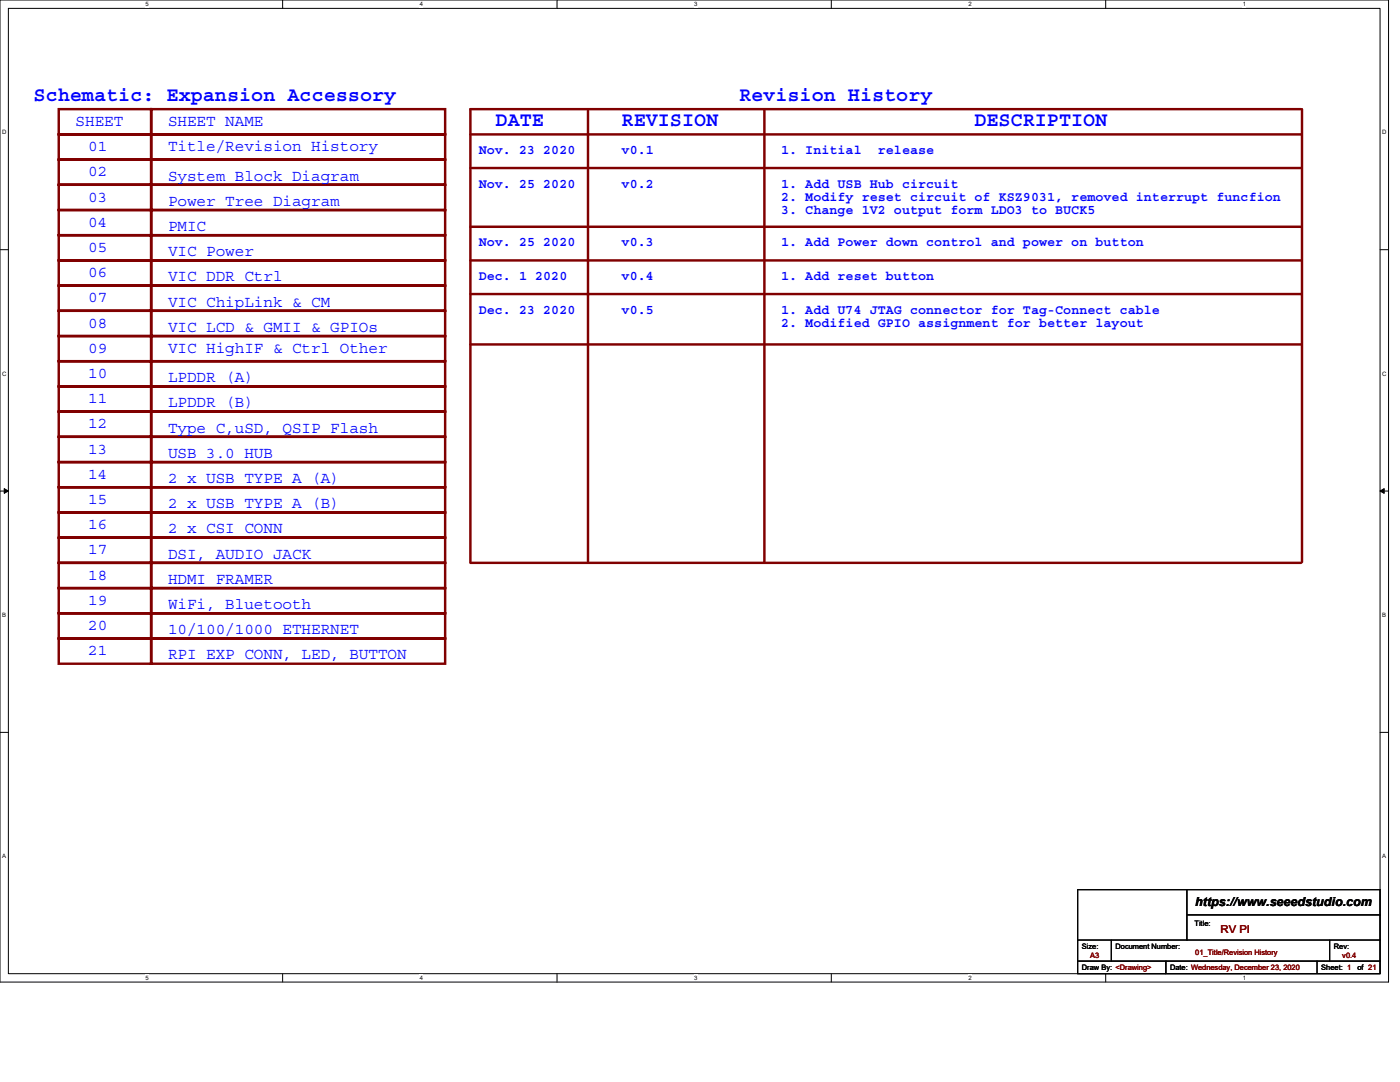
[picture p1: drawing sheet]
<svg xmlns="http://www.w3.org/2000/svg" width="279mm" height="216mm" viewBox="0 0 279 216" stroke-linecap="round" stroke-linejoin="round" font-family="sans-serif">
<defs><g id="words">
<g font-size="4" fill="#00f">
<text x="6.7" y="20.2">Schematic: Expansion Accessory</text>
<text x="147.5" y="20.2">Revision History</text>
<text x="98.9" y="25.2">DATE</text>
<text x="124.1" y="25.2">REVISION</text>
<text x="194.5" y="25.2">DESCRIPTION</text>
</g>
<g font-size="3.2" fill="#00f">
<text x="15.1" y="25.1">SHEET</text>
<text x="33.5" y="25.1">SHEET NAME</text>
<text x="17.6" y="35.2">02</text>
<text x="17.6" y="30.2">01</text>
<text x="33.5" y="30.2">Title/Revision History</text>
<text x="17.6" y="40.2">03</text>
<text x="33.5" y="36">System Block Diagram</text>
<text x="33.5" y="41">Power Tree Diagram</text>
<text x="17.6" y="45.2">04</text>
<text x="33.5" y="46.1">PMIC</text>
<text x="17.6" y="50.3">05</text>
<text x="33.5" y="51.1">VIC Power</text>
<text x="17.6" y="55.3">06</text>
<text x="33.5" y="56.1">VIC DDR Ctrl</text>
<text x="17.6" y="60.3">07</text>
<text x="17.6" y="65.4">08</text>
<text x="33.5" y="61.2">VIC ChipLink &amp; CM</text>
<text x="17.6" y="70.4">09</text>
<text x="33.5" y="66.2">VIC LCD &amp; GMII &amp; GPIOs</text>
<text x="33.5" y="70.4">VIC HighIF &amp; Ctrl Other</text>
<text x="17.6" y="75.4">10</text>
<text x="33.5" y="76.3">LPDDR (A)</text>
<text x="17.6" y="80.5">11</text>
<text x="33.5" y="81.3">LPDDR (B)</text>
<text x="17.6" y="85.5">12</text>
<text x="33.5" y="86.3">Type C,uSD, QSIP Flash</text>
<text x="17.6" y="95.5">14</text>
<text x="17.6" y="90.5">13</text>
<text x="33.5" y="91.3">USB 3.0 HUB</text>
<text x="17.6" y="100.6">15</text>
<text x="33.5" y="101.4">2 x USB TYPE A (B)</text>
<text x="33.5" y="96.4">2 x USB TYPE A (A)</text>
<text x="17.6" y="105.6">16</text>
<text x="33.5" y="106.4">2 x CSI CONN</text>
<text x="17.6" y="110.6">17</text>
<text x="33.5" y="111.5">DSI, AUDIO JACK</text>
<text x="17.6" y="115.7">18</text>
<text x="33.5" y="116.5">HDMI FRAMER</text>
<text x="17.6" y="120.7">19</text>
<text x="17.6" y="125.7">20</text>
<text x="33.5" y="121.5">WiFi, Bluetooth</text>
<text x="17.6" y="130.7">21</text>
<text x="33.5" y="131.6">RPI EXP CONN, LED, BUTTON</text>
<text x="33.5" y="126.6">10/100/1000 ETHERNET</text>
</g>
<g font-size="2.7" fill="#00f">
<text x="95.5" y="30.7">Nov. 23 2020</text>
<text x="124.1" y="30.7">v0.1</text>
<text x="155.9" y="30.7">1. Initial</text>
<text x="175.2" y="30.7">release</text>
<text x="95.5" y="37.4">Nov. 25 2020</text>
<text x="124.1" y="37.4">v0.2</text>
<text x="155.9" y="37.4">1. Add USB Hub circuit</text>
<text x="155.9" y="40.1">2. Modify reset circuit of KSZ9031, removed interrupt funcfion</text>
<text x="155.9" y="42.8">3. Change 1V2 output form LDO3 to BUCK5</text>
<text x="95.5" y="49.2">Nov. 25 2020</text>
<text x="124.1" y="49.2">v0.3</text>
<text x="155.9" y="49.2">1. Add Power down control and power on button</text>
<text x="95.5" y="55.9">Dec. 1 2020</text>
<text x="124.1" y="55.9">v0.4</text>
<text x="155.9" y="55.9">1. Add reset button</text>
<text x="95.5" y="62.6">Dec. 23 2020</text>
<text x="124.1" y="62.6">v0.5</text>
<text x="155.9" y="65.3">2. Modified GPIO assignment for better layout</text>
<text x="155.9" y="62.6">1. Add U74 JTAG connector for Tag-Connect cable</text>
</g>
<text font-size="2.5" x="238.5" y="180.8">https://www.seeedstudio.com</text>
<text font-size="2.2" fill="#800000" x="243.6" y="186.2">RV PI</text>
<g font-size="1.5">
<text x="238.4" y="184.7">Title:</text>
<text x="215.9" y="189.3">Size:</text>
<text x="222.6" y="189.3">Document Number:</text>
<text x="266.2" y="189.3">Rev:</text>
<text x="215.9" y="193.6">Draw By: &lt;Drawing&gt;</text>
<text x="233.5" y="193.6">Date: Wednesday, December 23, 2020</text>
<text x="263.7" y="193.6">Sheet: 1</text>
<text x="270.9" y="193.6">of 21</text>
</g>
<g font-size="1.5" fill="#800000">
<text x="217.6" y="191.1">A3</text>
<text x="238.5" y="190.6">01_Title/Revision History</text>
<text x="267.9" y="191.1">v0.4</text>
</g>
<g font-size="1.2">
<text x="29" y="1.3">5</text>
<text x="83.8" y="1.3">4</text>
<text x="138.5" y="1.3">3</text>
<text x="193.3" y="1.3">2</text>
<text x="248" y="1.3">1</text>
<text x=".4" y="26.8">D</text>
<text x="275.8" y="26.8">D</text>
<text x=".4" y="75">C</text>
<text x="275.8" y="75">C</text>
<text x=".4" y="123.1">B</text>
<text x="275.8" y="123.1">B</text>
<text x=".4" y="171.3">A</text>
<text x="275.8" y="171.3">A</text>
<text x="29" y="195.6">5</text>
<text x="83.8" y="195.6">4</text>
<text x="138.5" y="195.6">3</text>
<text x="193.3" y="195.6">2</text>
<text x="248" y="195.6">1</text>
</g>
</g></defs>
<path d="M0 0h277.1v196h-277.1zM1.7 1.7h273.7v192.6h-273.7z" fill="none" stroke="#000" stroke-width=".2"/>
<g fill="#fff">
<path d="M29 .2h.7v1.3h-.7z"/>
<path d="M29 194.5h.7v1.3h-.7z"/>
</g>
<path d="M56.4 0v1.7M56.4 194.3v1.7" fill="none" stroke="#000" stroke-width=".2"/>
<g fill="#fff">
<path d="M83.8 .2h.6v1.3h-.6z"/>
<path d="M83.8 194.5h.6v1.3h-.6z"/>
</g>
<path d="M111.2 0v1.7M111.2 194.3v1.7" fill="none" stroke="#000" stroke-width=".2"/>
<g fill="#fff">
<path d="M138.5 .2h.7v1.3h-.7z"/>
<path d="M138.5 194.5h.7v1.3h-.7z"/>
</g>
<path d="M165.9 0v1.7M165.9 194.3v1.7" fill="none" stroke="#000" stroke-width=".2"/>
<g fill="#fff">
<path d="M193.3 .2h.6v1.3h-.6z"/>
<path d="M193.3 194.5h.6v1.3h-.6z"/>
</g>
<path d="M220.7 0v1.7M220.7 194.3v1.7" fill="none" stroke="#000" stroke-width=".2"/>
<g fill="#fff">
<path d="M248 .2h.7v1.3h-.7z"/>
<path d="M248 194.5h.7v1.3h-.7z"/>
<path d="M.4 25.7h.9v1.4h-.9z"/>
<path d="M275.8 25.7h.9v1.4h-.9z"/>
<path d="M.4 73.9h.9v1.3h-.9z"/>
<path d="M275.8 73.9h.9v1.3h-.9z"/>
</g>
<path d="M0 49.8h1.7M275.4 49.8h1.7" fill="none" stroke="#000" stroke-width=".2"/>
<g fill="#fff">
<path d="M.4 122h.8v1.4h-.8z"/>
<path d="M275.8 122h.8v1.4h-.8z"/>
</g>
<path d="M0 98h1.7M275.4 98h1.7" fill="none" stroke="#000" stroke-width=".2"/>
<path d="M.8 97.5l.9 .5-.9 .4zM275.4 98l.8-.5v.9z" fill="#000" stroke="#000" stroke-width=".2"/>
<g fill="#fff">
<path d="M.4 170.2h.8v1.3h-.8z"/>
<path d="M275.8 170.2h.8v1.3h-.8z"/>
</g>
<path d="M0 146.1h1.7M275.4 146.1h1.7M215.1 177.5h60.3v16.8h-60.3zM236.9 177.5v10.1M215.1 187.6h60.3M215.1 191.8h60.3M221.8 187.6v4.2M232.7 191.8v2.5M236.9 182.6h38.5M262.8 191.8v2.5M265.4 187.6v4.2" fill="none" stroke="#000" stroke-width=".2"/>
<g fill="none" stroke="#800000" stroke-width=".49">
<path d="M11.7 21.8h18.5v5h-18.5zM11.7 26.8h18.5v5.1h-18.5zM11.7 31.9h18.5v5h-18.5zM11.7 36.9h18.5v5h-18.5zM30.2 21.8h58.6v5h-58.6zM30.2 26.8h58.6v5.1h-58.6zM30.2 31.9h58.6v5h-58.6zM30.2 36.9h58.6v5h-58.6zM93.9 26.8h165.8M93.9 33.5h165.8M117.3 21.8v90.3M152.5 21.8v90.3"/>
<path d="M259.7 21.8h-165.8v90.3M259.8 21.8v90.3M11.7 41.9h18.5v5h-18.5zM11.7 46.9h18.5v5.1h-18.5zM11.7 52h18.5v5h-18.5zM11.7 57h18.5v5h-18.5zM30.2 41.9h58.6v5h-58.6zM30.2 46.9h58.6v5.1h-58.6zM30.2 52h58.6v5h-58.6zM30.2 57h58.6v5h-58.6zM93.9 45.3h165.8M93.9 52h165.8"/>
<path d="M93.9 58.7h165.8M11.7 67.1h18.5v5h-18.5zM11.7 62h18.5v5.1h-18.5zM11.7 77.1h18.5v5h-18.5zM11.7 72.1h18.5v5h-18.5zM30.2 67.1h58.6v5h-58.6zM30.2 62h58.6v5.1h-58.6zM30.2 72.1h58.6v5h-58.6zM30.2 77.1h58.6v5h-58.6zM93.9 68.7h165.8M11.7 92.2h18.5v5h-18.5zM11.7 82.1h18.5v5.1h-18.5z"/>
<path d="M11.7 97.2h18.5v5.1h-18.5zM11.7 87.2h18.5v5h-18.5zM30.2 92.2h58.6v5h-58.6zM30.2 82.1h58.6v5.1h-58.6zM30.2 97.2h58.6v5.1h-58.6zM30.2 87.2h58.6v5h-58.6zM11.7 102.3h18.5v5h-18.5zM11.7 117.3h18.5v5.1h-18.5zM11.7 107.3h18.5v5h-18.5zM11.7 112.3h18.5v5h-18.5zM30.2 117.3h58.6v5.1h-58.6zM30.2 107.3h58.6v5h-58.6z"/>
<path d="M30.2 112.3h58.6v5h-58.6zM30.2 102.3h58.6v5h-58.6zM93.9 112.3h165.8M11.7 122.4h18.5v5h-18.5zM11.7 127.4h18.5v5h-18.5zM30.2 122.4h58.6v5h-58.6zM30.2 127.4h58.6v5h-58.6z"/>
</g>
<use href="#words"/>
</svg>
